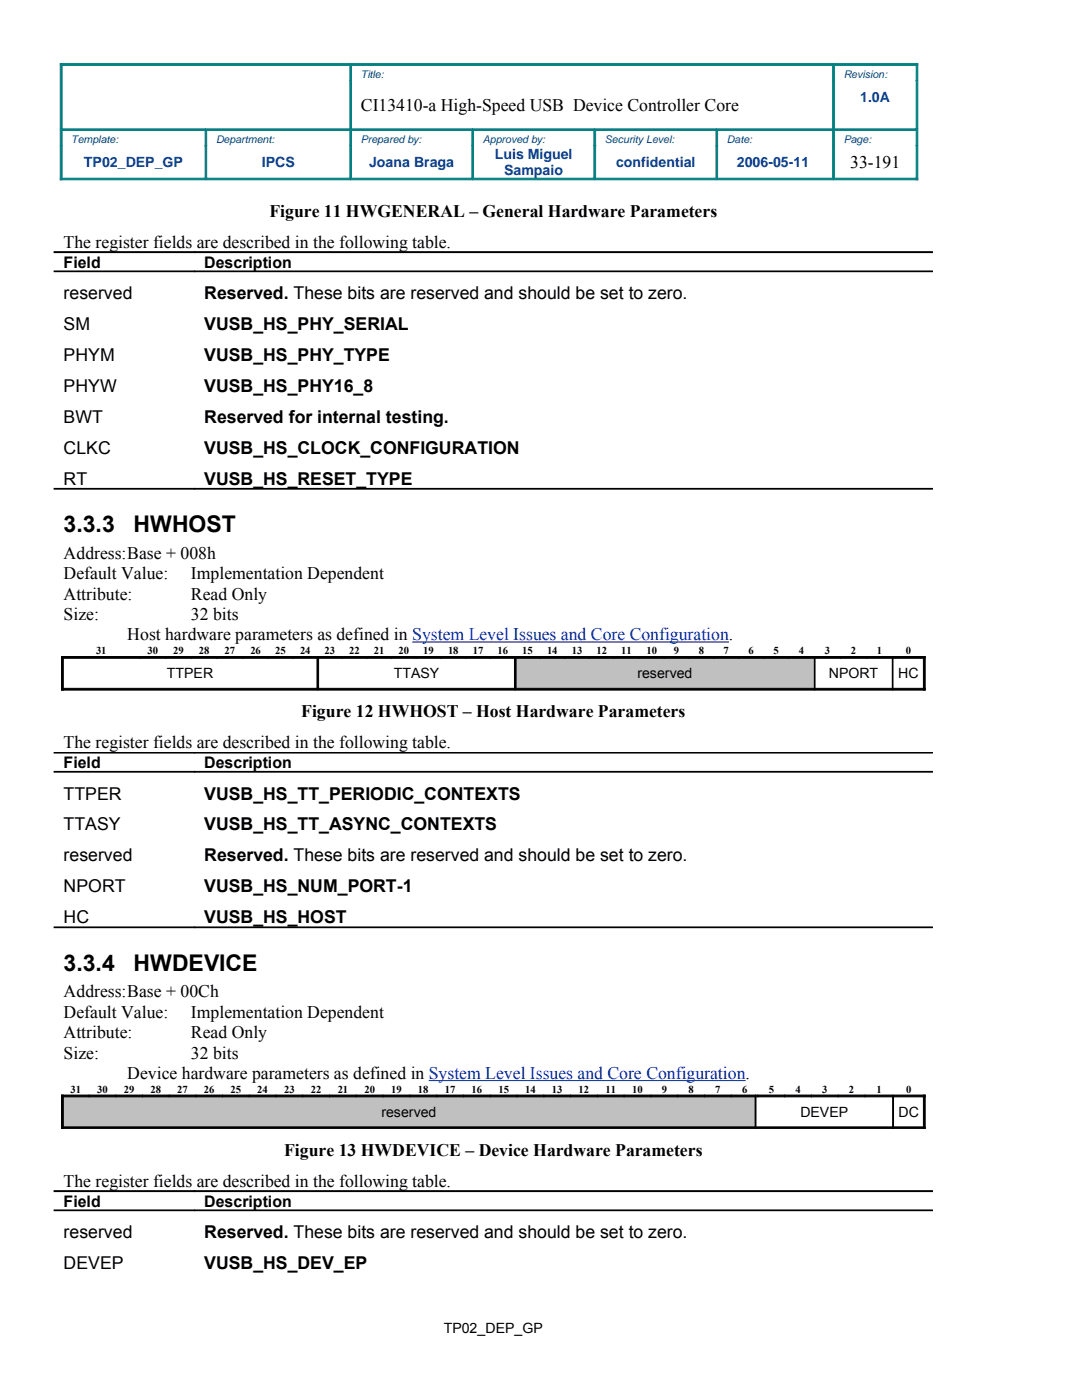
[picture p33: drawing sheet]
<svg xmlns="http://www.w3.org/2000/svg" width="216mm" height="279mm" viewBox="0 0 216 279" stroke-linecap="round" stroke-linejoin="round" font-family="sans-serif">
<defs><g id="words">
<g font-size="4.6">
<text x="12.7" y="106.2">3.3.3</text>
<text x="26.7" y="106.2">HWHOST</text>
<text x="12.7" y="193.7">3.3.4</text>
<text x="26.7" y="193.7">HWDEVICE</text>
</g>
<g font-size="3.5">
<text x="72" y="22.2">CI13410-a High-Speed USB Device Controller Core</text>
<text x="169.7" y="33.5">33-191</text>
<text x="53.8" y="43.3">Figure 11 HWGENERAL – General Hardware Parameters</text>
<text x="12.7" y="49.5">The register fields are described in the following table.</text>
<text x="12.7" y="59.7">reserved</text>
<text x="40.7" y="59.7">Reserved. These bits are reserved and should be set to zero.</text>
<text x="12.7" y="65.9">SM</text>
<text x="40.7" y="65.9">VUSB_HS_PHY_SERIAL</text>
<text x="12.7" y="72">PHYM</text>
<text x="40.7" y="72">VUSB_HS_PHY_TYPE</text>
<text x="12.7" y="78.2">PHYW</text>
<text x="40.7" y="78.2">VUSB_HS_PHY16_8</text>
<text x="12.7" y="84.4">BWT</text>
<text x="40.7" y="84.4">Reserved for internal testing.</text>
<text x="12.7" y="90.6">CLKC</text>
<text x="40.7" y="90.6">VUSB_HS_CLOCK_CONFIGURATION</text>
<text x="12.7" y="96.7">RT</text>
<text x="40.7" y="96.7">VUSB_HS_RESET_TYPE</text>
<text x="12.7" y="111.5">Address:Base + 008h</text>
<text x="12.7" y="115.6">Default Value:</text>
<text x="12.7" y="119.7">Attribute:</text>
<text x="38.1" y="115.6">Implementation Dependent</text>
<text x="38.1" y="119.7">Read Only</text>
<text x="12.7" y="123.8">Size:</text>
<text x="38.1" y="123.8">32 bits</text>
<text x="25.4" y="127.8">Host hardware parameters as defined in System Level Issues and Core Configuration.</text>
<text x="60.1" y="143.2">Figure 12 HWHOST – Host Hardware Parameters</text>
<text x="12.7" y="149.3">The register fields are described in the following table.</text>
<text x="12.7" y="159.6">TTPER</text>
<text x="40.7" y="159.6">VUSB_HS_TT_PERIODIC_CONTEXTS</text>
<text x="12.7" y="165.7">TTASY</text>
<text x="40.7" y="165.7">VUSB_HS_TT_ASYNC_CONTEXTS</text>
<text x="12.7" y="171.9">reserved</text>
<text x="40.7" y="171.9">Reserved. These bits are reserved and should be set to zero.</text>
<text x="12.7" y="178.1">NPORT</text>
<text x="40.7" y="178.1">VUSB_HS_NUM_PORT-1</text>
<text x="12.7" y="184.3">HC</text>
<text x="40.7" y="184.3">VUSB_HS_HOST</text>
<text x="12.7" y="199">Address:Base + 00Ch</text>
<text x="12.7" y="203.1">Default Value:</text>
<text x="38.1" y="203.1">Implementation Dependent</text>
<text x="12.7" y="207.2">Attribute:</text>
<text x="38.1" y="207.2">Read Only</text>
<text x="12.7" y="211.3">Size:</text>
<text x="25.4" y="215.3">Device hardware parameters as defined in System Level Issues and Core Configuration.</text>
<text x="38.1" y="211.3">32 bits</text>
<text x="56.7" y="230.7">Figure 13 HWDEVICE – Device Hardware Parameters</text>
<text x="12.7" y="236.9">The register fields are described in the following table.</text>
<text x="12.7" y="247.1">reserved</text>
<text x="40.7" y="247.1">Reserved. These bits are reserved and should be set to zero.</text>
<text x="12.7" y="253.3">DEVEP</text>
<text x="40.7" y="253.3">VUSB_HS_DEV_EP</text>
</g>
<g font-size="3.2">
<text x="12.7" y="53.4">Field</text>
<text x="40.7" y="53.4">Description</text>
<text x="12.7" y="153.3">Field</text>
<text x="40.7" y="153.3">Description</text>
<text x="12.7" y="240.8">Field</text>
<text x="40.7" y="240.8">Description</text>
</g>
<g font-size="2.8" fill="#004186">
<text x="171.7" y="20.3">1.0A</text>
<text x="16.8" y="33.3">TP02_DEP_GP</text>
<text x="52.2" y="33.3">IPCS</text>
<text x="73.7" y="33.3">Joana Braga</text>
<text x="98.7" y="31.7">Luis Miguel</text>
<text x="100.6" y="35">Sampaio</text>
<text x="122.9" y="33.3">confidential</text>
<text x="147" y="33.3">2006-05-11</text>
</g>
<g font-size="2.8">
<text x="33.3" y="135.4">TTPER</text>
<text x="78.6" y="135.4">TTASY</text>
<text x="127.2" y="135.4">reserved</text>
<text x="165.4" y="135.4">NPORT</text>
<text x="179.2" y="135.4">HC</text>
<text x="76.1" y="222.9">reserved</text>
<text x="159.7" y="222.9">DEVEP</text>
<text x="179.3" y="222.9">DC</text>
<text x="88.5" y="266.1">TP02_DEP_GP</text>
</g>
<g font-size="2.1" fill="#004186">
<text x="72" y="15.6">Title:</text>
<text x="168.3" y="15.6">Revision:</text>
<text x="14.2" y="28.6">Template:</text>
<text x="43.1" y="28.6">Department:</text>
<text x="72" y="28.6">Prepared by:</text>
<text x="96.3" y="28.6">Approved by:</text>
<text x="120.7" y="28.6">Security Level:</text>
<text x="145.1" y="28.6">Date:</text>
<text x="168.3" y="28.6">Page:</text>
</g>
<g font-size="2.1">
<text x="19.2" y="130.6">31</text>
<text x="29.5" y="130.6">30</text>
<text x="34.6" y="130.6">29</text>
<text x="39.7" y="130.6">28</text>
<text x="44.8" y="130.6">27</text>
<text x="50" y="130.6">26</text>
<text x="54.9" y="130.6">25</text>
<text x="59.9" y="130.6">24</text>
<text x="64.8" y="130.6">23</text>
<text x="69.7" y="130.6">22</text>
<text x="74.6" y="130.6">21</text>
<text x="79.5" y="130.6">20</text>
<text x="84.5" y="130.6">19</text>
<text x="89.4" y="130.6">18</text>
<text x="94.3" y="130.6">17</text>
<text x="99.3" y="130.6">16</text>
<text x="104.2" y="130.6">15</text>
<text x="109.1" y="130.6">14</text>
<text x="114.1" y="130.6">13</text>
<text x="119" y="130.6">12</text>
<text x="124" y="130.6">11</text>
<text x="129" y="130.6">10</text>
<text x="134.5" y="130.6">9</text>
<text x="139.4" y="130.6">8</text>
<text x="144.4" y="130.6">7</text>
<text x="149.4" y="130.6">6</text>
<text x="154.3" y="130.6">5</text>
<text x="159.4" y="130.6">4</text>
<text x="164.6" y="130.6">3</text>
<text x="169.8" y="130.6">2</text>
<text x="175" y="130.6">1</text>
<text x="180.7" y="130.6">0</text>
<text x="14" y="218.1">31</text>
<text x="19.4" y="218.1">30</text>
<text x="24.7" y="218.1">29</text>
<text x="30" y="218.1">28</text>
<text x="35.3" y="218.1">27</text>
<text x="40.7" y="218.1">26</text>
<text x="46" y="218.1">25</text>
<text x="51.3" y="218.1">24</text>
<text x="56.7" y="218.1">23</text>
<text x="62" y="218.1">22</text>
<text x="67.4" y="218.1">21</text>
<text x="72.7" y="218.1">20</text>
<text x="78.1" y="218.1">19</text>
<text x="83.4" y="218.1">18</text>
<text x="88.8" y="218.1">17</text>
<text x="94.1" y="218.1">16</text>
<text x="99.4" y="218.1">15</text>
<text x="104.8" y="218.1">14</text>
<text x="110.1" y="218.1">13</text>
<text x="115.5" y="218.1">12</text>
<text x="120.8" y="218.1">11</text>
<text x="126.2" y="218.1">10</text>
<text x="132" y="218.1">9</text>
<text x="137.4" y="218.1">8</text>
<text x="142.7" y="218.1">7</text>
<text x="148.1" y="218.1">6</text>
<text x="153.4" y="218.1">5</text>
<text x="158.7" y="218.1">4</text>
<text x="164.1" y="218.1">3</text>
<text x="169.4" y="218.1">2</text>
<text x="174.9" y="218.1">1</text>
<text x="180.8" y="218.1">0</text>
</g>
</g></defs>
<g fill="#c0c0c0">
<path d="M102.8 131h59.8v6.4h-59.8z" fill-rule="evenodd"/>
<path d="M12.5 218.5h138.3v6.4h-138.3z" fill-rule="evenodd"/>
</g>
<g fill="#008080" stroke="#008080" stroke-width=".2">
<path d="M166.3 12.7h16.8v.4h-16.8z" fill-rule="evenodd"/>
<path d="M12 12.7h58v.4h-58z" fill-rule="evenodd"/>
<path d="M70 12.7h96.3v.4h-96.3z" fill-rule="evenodd"/>
<path d="M166.3 25.7h16.5v.3h-16.5z" fill-rule="evenodd"/>
<path d="M41.1 25.7h28.9v.3h-28.9z" fill-rule="evenodd"/>
<path d="M143 25.7h23.3v.3h-23.3z" fill-rule="evenodd"/>
<path d="M12.4 25.7h28.7v.3h-28.7z" fill-rule="evenodd"/>
<path d="M70 25.7h24.3v.3h-24.3z" fill-rule="evenodd"/>
<path d="M94.3 25.7h24.4v.3h-24.4z" fill-rule="evenodd"/>
<path d="M118.7 25.7h24.3v.3h-24.3z" fill-rule="evenodd"/>
<path d="M166.3 35.6h16.8v.3h-16.8z" fill-rule="evenodd"/>
<path d="M12 35.6h29.1v.3h-29.1z" fill-rule="evenodd"/>
<path d="M41.1 35.6h28.9v.3h-28.9z" fill-rule="evenodd"/>
<path d="M70 35.6h24.3v.3h-24.3z" fill-rule="evenodd"/>
<path d="M94.3 35.6h24.4v.3h-24.4z" fill-rule="evenodd"/>
<path d="M118.7 35.6h24.3v.3h-24.3z" fill-rule="evenodd"/>
<path d="M143 35.6h23.3v.3h-23.3z" fill-rule="evenodd"/>
<path d="M12 29.1h.4v6.8h-.4z" fill-rule="evenodd"/>
<path d="M12 12.7h.4v13h-.4z" fill-rule="evenodd"/>
<path d="M12 25.7h.4v3.4h-.4z" fill-rule="evenodd"/>
<path d="M40.9 26.1h.3v3h-.3z" fill-rule="evenodd"/>
<path d="M40.9 29.1h.3v6.4h-.3z" fill-rule="evenodd"/>
<path d="M69.8 16.1h.3v9.6h-.3z" fill-rule="evenodd"/>
<path d="M69.8 13.1h.3v3h-.3z" fill-rule="evenodd"/>
<path d="M69.8 25.7h.3v3.4h-.3z" fill-rule="evenodd"/>
<path d="M69.8 29.1h.3v6.4h-.3z" fill-rule="evenodd"/>
<path d="M94.2 26.1h.3v3h-.3z" fill-rule="evenodd"/>
<path d="M94.2 29.1h.3v6.4h-.3z" fill-rule="evenodd"/>
<path d="M118.5 26.1h.4v3h-.4z" fill-rule="evenodd"/>
<path d="M118.5 29.1h.4v6.4h-.4z" fill-rule="evenodd"/>
<path d="M142.9 26.1h.3v3h-.3z" fill-rule="evenodd"/>
<path d="M142.9 29.1h.3v6.4h-.3z" fill-rule="evenodd"/>
<path d="M166.2 13.1h.3v3h-.3z" fill-rule="evenodd"/>
<path d="M166.2 16.1h.3v9.6h-.3z" fill-rule="evenodd"/>
<path d="M166.2 25.7h.3v3.4h-.3z" fill-rule="evenodd"/>
<path d="M166.2 29.1h.3v6.4h-.3z" fill-rule="evenodd"/>
<path d="M182.8 29.1h.3v6.8h-.3z" fill-rule="evenodd"/>
<path d="M182.8 16.1h.3v9.6h-.3z" fill-rule="evenodd"/>
<path d="M182.8 12.7h.3v3.4h-.3z" fill-rule="evenodd"/>
<path d="M182.8 25.7h.3v3.4h-.3z" fill-rule="evenodd"/>
</g>
<g fill="#000" stroke="#000" stroke-width=".2">
<path d="M10.8 50.2h28v.2h-28z" fill-rule="evenodd"/>
<path d="M10.8 54.1h28v.1h-28z" fill-rule="evenodd"/>
<path d="M38.8 50.2h147.3v.2h-147.3z" fill-rule="evenodd"/>
<path d="M38.8 54.1h147.3v.1h-147.3z" fill-rule="evenodd"/>
<path d="M10.8 97.5h28v.1h-28z" fill-rule="evenodd"/>
<path d="M38.8 97.5h147.3v.1h-147.3z" fill-rule="evenodd"/>
<path d="M12.3 131h15.7v.4h-15.7z" fill-rule="evenodd"/>
<path d="M12.3 137.4h51.1v.3h-51.1z" fill-rule="evenodd"/>
<path d="M12.3 131h.3v6.7h-.3z" fill-rule="evenodd"/>
<path d="M28 131h5.1v.4h-5.1z" fill-rule="evenodd"/>
<path d="M33.1 131h5.1v.4h-5.1z" fill-rule="evenodd"/>
<path d="M38.2 131h5.1v.4h-5.1z" fill-rule="evenodd"/>
<path d="M43.3 131h5.1v.4h-5.1z" fill-rule="evenodd"/>
<path d="M48.4 131h5.2v.4h-5.2z" fill-rule="evenodd"/>
<path d="M53.6 131h4.8v.4h-4.8z" fill-rule="evenodd"/>
<path d="M58.4 131h5v.4h-5z" fill-rule="evenodd"/>
<path d="M63.3 131.4h.3v6h-.3z" fill-rule="evenodd"/>
<path d="M63.4 131h4.9v.4h-4.9z" fill-rule="evenodd"/>
<path d="M63.4 137.4h39.4v.3h-39.4z" fill-rule="evenodd"/>
<path d="M68.3 131h4.9v.4h-4.9z" fill-rule="evenodd"/>
<path d="M73.2 131h4.9v.4h-4.9z" fill-rule="evenodd"/>
<path d="M78.1 131h4.9v.4h-4.9z" fill-rule="evenodd"/>
<path d="M83 131h5v.4h-5z" fill-rule="evenodd"/>
<path d="M88 131h4.9v.4h-4.9z" fill-rule="evenodd"/>
<path d="M92.9 131h5v.4h-5z" fill-rule="evenodd"/>
<path d="M97.9 131h4.9v.4h-4.9z" fill-rule="evenodd"/>
<path d="M102.7 131.4h.3v6h-.3z" fill-rule="evenodd"/>
<path d="M102.8 131h4.9v.4h-4.9z" fill-rule="evenodd"/>
<path d="M102.8 137.4h59.8v.3h-59.8z" fill-rule="evenodd"/>
<path d="M107.7 131h5v.4h-5z" fill-rule="evenodd"/>
<path d="M112.7 131h4.9v.4h-4.9z" fill-rule="evenodd"/>
<path d="M117.6 131h5v.4h-5z" fill-rule="evenodd"/>
<path d="M122.6 131h4.9v.4h-4.9z" fill-rule="evenodd"/>
<path d="M127.5 131h5v.4h-5z" fill-rule="evenodd"/>
<path d="M132.5 131h5v.4h-5z" fill-rule="evenodd"/>
<path d="M137.5 131h4.9v.4h-4.9z" fill-rule="evenodd"/>
<path d="M142.4 131h5v.4h-5z" fill-rule="evenodd"/>
<path d="M147.4 131h5v.4h-5z" fill-rule="evenodd"/>
<path d="M152.4 131h4.9v.4h-4.9z" fill-rule="evenodd"/>
<path d="M157.3 131h5.3v.4h-5.3z" fill-rule="evenodd"/>
<path d="M162.5 131.4h.1v6h-.1z" fill-rule="evenodd"/>
<path d="M162.6 131h5.1v.4h-5.1z" fill-rule="evenodd"/>
<path d="M162.6 137.4h15.5v.3h-15.5z" fill-rule="evenodd"/>
<path d="M167.7 131h5.2v.4h-5.2z" fill-rule="evenodd"/>
<path d="M172.9 131h5.2v.4h-5.2z" fill-rule="evenodd"/>
<path d="M178 131.4h.2v6h-.2z" fill-rule="evenodd"/>
<path d="M178.1 131h6.5v.4h-6.5z" fill-rule="evenodd"/>
<path d="M178.1 137.4h6.5v.3h-6.5z" fill-rule="evenodd"/>
<path d="M184.3 131h.3v6.7h-.3z" fill-rule="evenodd"/>
<path d="M10.8 150.1h28v.2h-28z" fill-rule="evenodd"/>
<path d="M10.8 154h28v.1h-28z" fill-rule="evenodd"/>
<path d="M38.8 150.1h147.3v.2h-147.3z" fill-rule="evenodd"/>
<path d="M38.8 154h147.3v.1h-147.3z" fill-rule="evenodd"/>
<path d="M10.8 185h28v.1h-28z" fill-rule="evenodd"/>
<path d="M38.8 185h147.3v.1h-147.3z" fill-rule="evenodd"/>
<path d="M12.3 218.5h5.5v.4h-5.5z" fill-rule="evenodd"/>
<path d="M12.3 218.5h.3v6.7h-.3z" fill-rule="evenodd"/>
<path d="M17.8 218.5h5.3v.4h-5.3z" fill-rule="evenodd"/>
<path d="M23.1 218.5h5.3v.4h-5.3z" fill-rule="evenodd"/>
<path d="M28.4 218.5h5.4v.4h-5.4z" fill-rule="evenodd"/>
<path d="M33.8 218.5h5.3v.4h-5.3z" fill-rule="evenodd"/>
<path d="M39.1 218.5h5.3v.4h-5.3z" fill-rule="evenodd"/>
<path d="M44.4 218.5h5.3v.4h-5.3z" fill-rule="evenodd"/>
<path d="M49.7 218.5h5.4v.4h-5.4z" fill-rule="evenodd"/>
<path d="M55.1 218.5h5.3v.4h-5.3z" fill-rule="evenodd"/>
<path d="M60.4 218.5h5.4v.4h-5.4z" fill-rule="evenodd"/>
<path d="M65.8 218.5h5.3v.4h-5.3z" fill-rule="evenodd"/>
<path d="M71.1 218.5h5.3v.4h-5.3z" fill-rule="evenodd"/>
<path d="M76.4 218.5h5.4v.4h-5.4z" fill-rule="evenodd"/>
<path d="M81.8 218.5h5.3v.4h-5.3z" fill-rule="evenodd"/>
<path d="M87.1 218.5h5.4v.4h-5.4z" fill-rule="evenodd"/>
<path d="M92.5 218.5h5.3v.4h-5.3z" fill-rule="evenodd"/>
<path d="M97.8 218.5h5.4v.4h-5.4z" fill-rule="evenodd"/>
<path d="M103.2 218.5h5.3v.4h-5.3z" fill-rule="evenodd"/>
<path d="M108.5 218.5h5.3v.4h-5.3z" fill-rule="evenodd"/>
<path d="M113.8 218.5h5.4v.4h-5.4z" fill-rule="evenodd"/>
<path d="M119.2 218.5h5.3v.4h-5.3z" fill-rule="evenodd"/>
<path d="M124.5 218.5h5.4v.4h-5.4z" fill-rule="evenodd"/>
<path d="M129.9 218.5h5.3v.4h-5.3z" fill-rule="evenodd"/>
<path d="M135.2 218.5h5.4v.4h-5.4z" fill-rule="evenodd"/>
<path d="M140.6 218.5h5.3v.4h-5.3z" fill-rule="evenodd"/>
<path d="M145.9 218.5h4.8v.4h-4.8z" fill-rule="evenodd"/>
<path d="M150.7 218.9h.1v6h-.1z" fill-rule="evenodd"/>
<path d="M150.7 218.5h.5v.4h-.5z" fill-rule="evenodd"/>
<path d="M151.2 218.5h5.4v.4h-5.4z" fill-rule="evenodd"/>
<path d="M156.6 218.5h5.3v.4h-5.3z" fill-rule="evenodd"/>
<path d="M161.9 218.5h5.4v.4h-5.4z" fill-rule="evenodd"/>
<path d="M167.3 218.5h5.3v.4h-5.3z" fill-rule="evenodd"/>
<path d="M172.6 218.5h5.6v.4h-5.6z" fill-rule="evenodd"/>
<path d="M178.1 218.9h.2v6h-.2z" fill-rule="evenodd"/>
<path d="M178.2 218.5h6.4v.4h-6.4z" fill-rule="evenodd"/>
<path d="M184.3 218.5h.3v6.7h-.3z" fill-rule="evenodd"/>
<path d="M10.8 237.6h28v.2h-28z" fill-rule="evenodd"/>
<path d="M12.3 224.9h138.4v.3h-138.4z" fill-rule="evenodd"/>
<path d="M38.8 237.6h147.3v.2h-147.3z" fill-rule="evenodd"/>
<path d="M150.7 224.9h27.5v.3h-27.5z" fill-rule="evenodd"/>
<path d="M178.2 224.9h6.4v.3h-6.4z" fill-rule="evenodd"/>
<path d="M10.8 241.5h28v.1h-28z" fill-rule="evenodd"/>
<path d="M38.8 241.5h147.3v.1h-147.3z" fill-rule="evenodd"/>
</g>
<path d="M82.2 128.1h63.3M85.5 215.7h63.3" fill="none" stroke="#00f" stroke-width=".21"/>
<use href="#words"/>
</svg>
